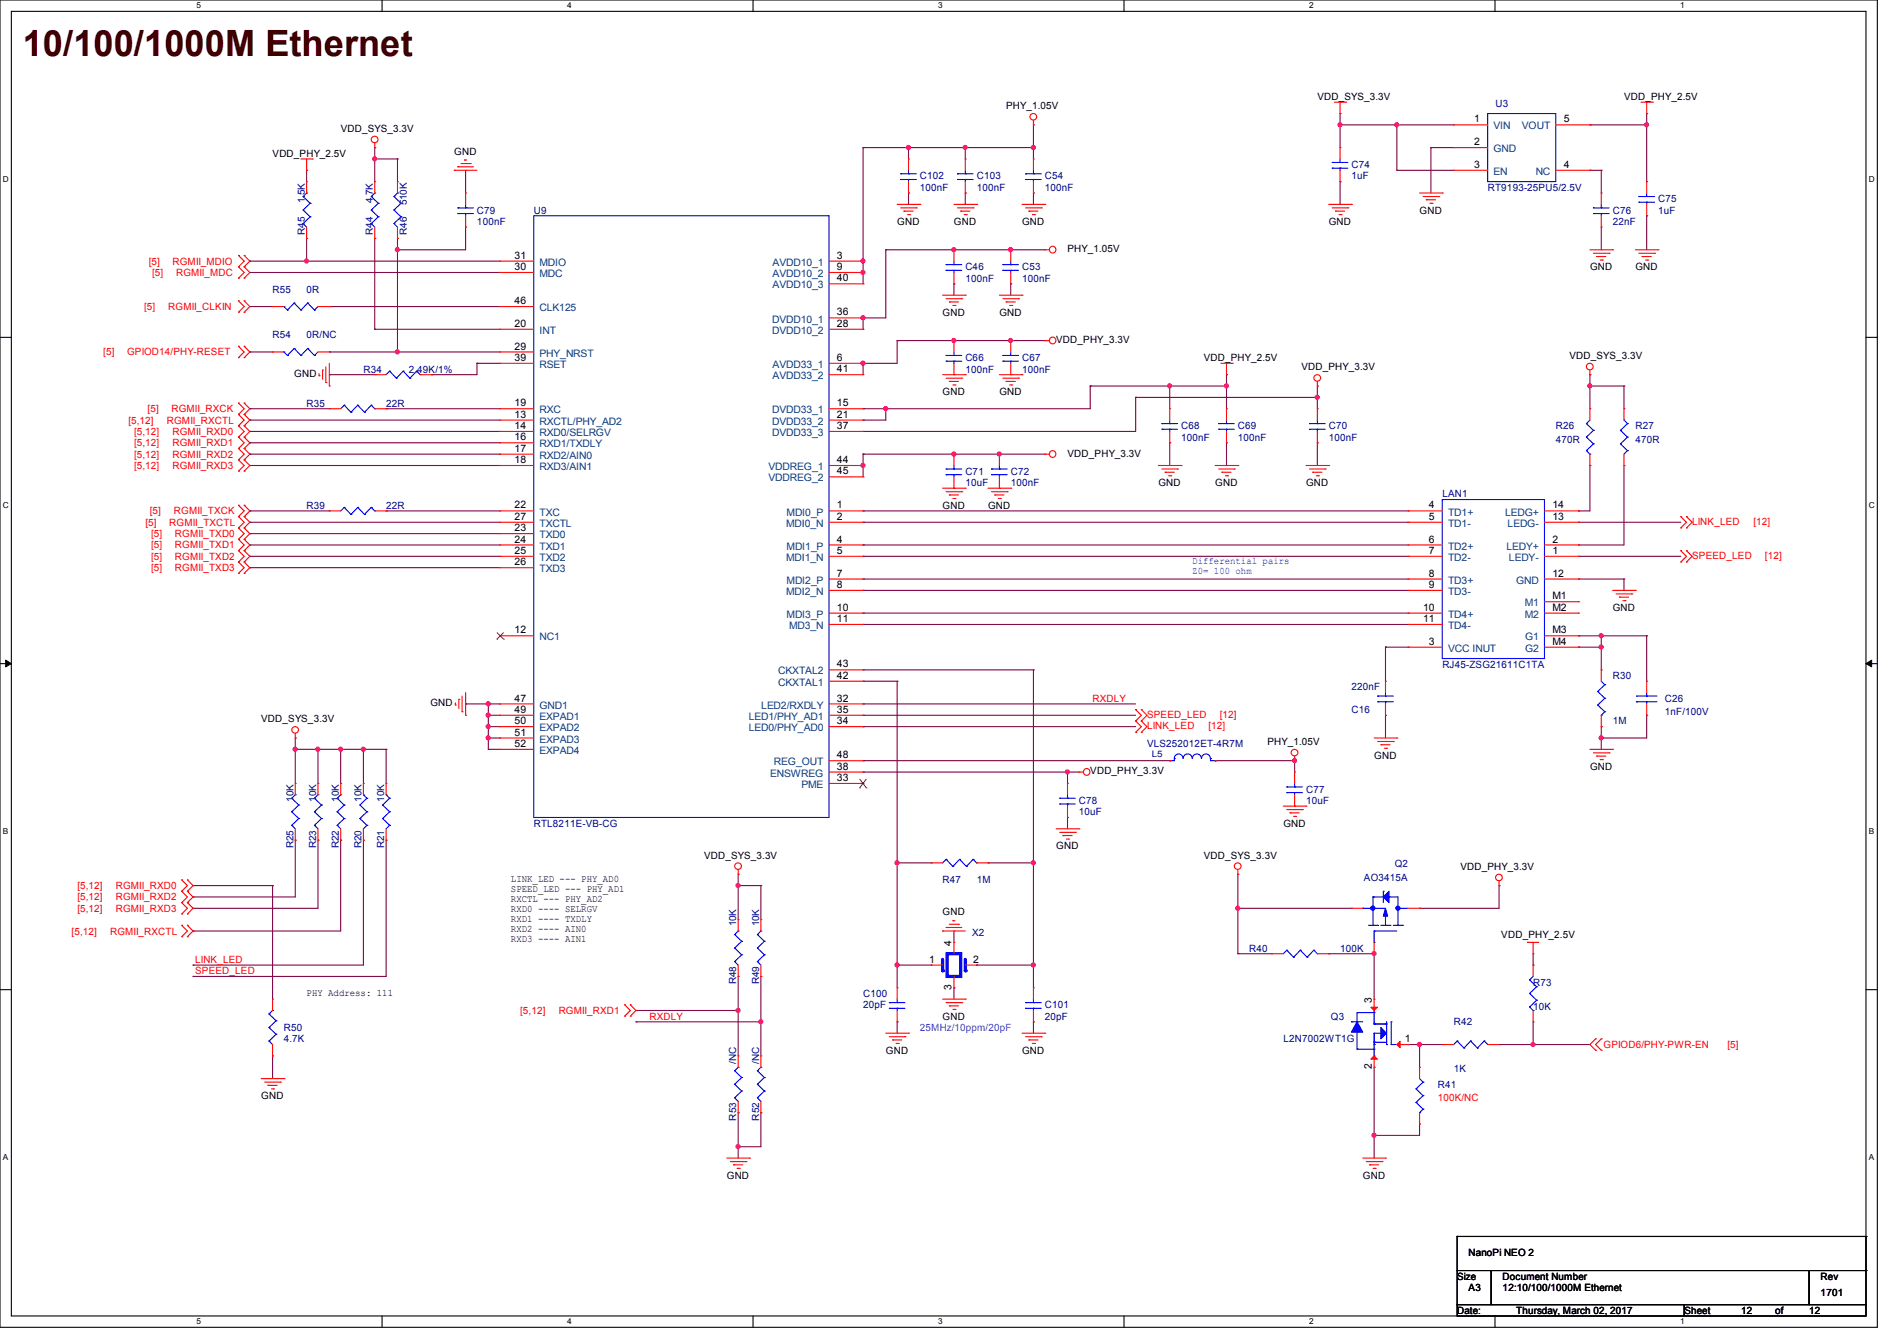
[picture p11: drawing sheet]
<svg xmlns="http://www.w3.org/2000/svg" width="297mm" height="210mm" viewBox="0 0 297 210" stroke-linecap="round" stroke-linejoin="round" font-family="sans-serif">
<defs><g id="words">
<text font-size="5.7" fill="#400000" x="3.6" y="8.8">10/100/1000M Ethernet</text>
<g font-size="1.6">
<text x="157.5" y="17.1">PHY_1.05V</text>
<text x="206.3" y="15.7">VDD_SYS_3.3V</text>
<text x="254.3" y="15.7">VDD_PHY_2.5V</text>
<text x="53.3" y="20.7">VDD_SYS_3.3V</text>
<text x="230.8" y="19.2">1</text>
<text x="230.8" y="22.7">2</text>
<text x="244.8" y="19.2">5</text>
<text x="42.7" y="24.6">VDD_PHY_2.5V</text>
<text x="71.1" y="24.2">GND</text>
<text x="230.8" y="26.3">3</text>
<text x="244.8" y="26.3">4</text>
<text x="140.5" y="35.2">GND</text>
<text x="149.4" y="35.2">GND</text>
<text x="160" y="35.2">GND</text>
<text x="208" y="35.2">GND</text>
<text x="222.3" y="33.4">GND</text>
<text x="80.6" y="40.5">31</text>
<text x="131" y="40.5">3</text>
<text x="167.1" y="39.5">PHY_1.05V</text>
<text x="80.6" y="42.3">30</text>
<text x="80.6" y="47.6">46</text>
<text x="131" y="42.3">9</text>
<text x="131" y="44.1">40</text>
<text x="248.9" y="42.3">GND</text>
<text x="256" y="42.3">GND</text>
<text x="80.6" y="51.2">20</text>
<text x="131" y="49.4">36</text>
<text x="131" y="51.2">28</text>
<text x="147.6" y="49.4">GND</text>
<text x="156.5" y="49.4">GND</text>
<text x="165.4" y="53.7">VDD_PHY_3.3V</text>
<text x="46.1" y="59.1">GND</text>
<text x="80.6" y="54.7">29</text>
<text x="80.6" y="56.5">39</text>
<text x="131" y="56.5">6</text>
<text x="131" y="58.3">41</text>
<text x="188.5" y="56.6">VDD_PHY_2.5V</text>
<text x="203.8" y="58">VDD_PHY_3.3V</text>
<text x="245.7" y="56.2">VDD_SYS_3.3V</text>
<text x="80.6" y="63.6">19</text>
<text x="80.6" y="65.4">13</text>
<text x="131" y="63.6">15</text>
<text x="131" y="65.4">21</text>
<text x="147.6" y="61.9">GND</text>
<text x="156.5" y="61.9">GND</text>
<text x="80.6" y="67.2">14</text>
<text x="80.6" y="69">16</text>
<text x="80.6" y="70.7">17</text>
<text x="131" y="67.2">37</text>
<text x="167.1" y="71.5">VDD_PHY_3.3V</text>
<text x="80.6" y="72.5">18</text>
<text x="131" y="72.5">44</text>
<text x="131" y="74.3">45</text>
<text x="181.4" y="76.1">GND</text>
<text x="190.3" y="76.1">GND</text>
<text x="204.5" y="76.1">GND</text>
<text x="80.6" y="79.6">22</text>
<text x="80.6" y="81.4">27</text>
<text x="80.6" y="83.2">23</text>
<text x="131" y="79.6">1</text>
<text x="131" y="81.4">2</text>
<text x="147.6" y="79.7">GND</text>
<text x="154.7" y="79.7">GND</text>
<text x="223.7" y="79.6">4</text>
<text x="223.7" y="81.4">5</text>
<text x="243.1" y="81.4">13</text>
<text x="243.1" y="79.6">14</text>
<text x="80.6" y="85">24</text>
<text x="80.6" y="86.7">25</text>
<text x="80.6" y="88.5">26</text>
<text x="131" y="85">4</text>
<text x="131" y="86.7">5</text>
<text x="223.7" y="85">6</text>
<text x="223.7" y="86.7">7</text>
<text x="243.1" y="86.7">1</text>
<text x="243.1" y="85">2</text>
<text x="131" y="90.3">7</text>
<text x="131" y="92.1">8</text>
<text x="131" y="95.6">10</text>
<text x="222.8" y="95.6">10</text>
<text x="223.7" y="90.3">8</text>
<text x="223.7" y="92.1">9</text>
<text x="243.1" y="90.3">12</text>
<text x="243.1" y="93.9">M1</text>
<text x="243.1" y="95.6">M2</text>
<text x="252.5" y="95.7">GND</text>
<text x="80.6" y="99.2">12</text>
<text x="131" y="97.4">11</text>
<text x="222.8" y="97.4">11</text>
<text x="223.7" y="101">3</text>
<text x="243.1" y="101">M4</text>
<text x="243.1" y="99.2">M3</text>
<text x="131" y="106.3">42</text>
<text x="131" y="104.5">43</text>
<text x="40.9" y="113.1">VDD_SYS_3.3V</text>
<text x="67.4" y="110.6">GND</text>
<text x="80.6" y="109.9">47</text>
<text x="80.6" y="113.4">50</text>
<text x="80.6" y="111.6">49</text>
<text x="131" y="109.9">32</text>
<text x="131" y="111.6">35</text>
<text x="131" y="113.4">34</text>
<text x="80.6" y="115.2">51</text>
<text x="80.6" y="117">52</text>
<text x="131" y="118.7">48</text>
<text x="198.4" y="116.7">PHY_1.05V</text>
<text x="215.2" y="118.8">GND</text>
<text x="131" y="120.5">38</text>
<text x="131" y="122.3">33</text>
<text x="170.7" y="121.3">VDD_PHY_3.3V</text>
<text x="248.9" y="120.6">GND</text>
<text x="200.9" y="129.5">GND</text>
<text x="110.2" y="134.5">VDD_SYS_3.3V</text>
<text x="165.4" y="133">GND</text>
<text x="188.5" y="134.5">VDD_SYS_3.3V</text>
<text x="228.7" y="136.2">VDD_PHY_3.3V</text>
<text x="80" y="138.1">LINK_LED --- PHY_AD0</text>
<text x="80" y="139.7">SPEED_LED --- PHY_AD1</text>
<text x="80" y="141.3">RXCTL --- PHY_AD2</text>
<text x="80" y="142.8">RXD0 ---- SELRGV</text>
<text x="147.6" y="143.3">GND</text>
<text x="80" y="144.4">RXD1 ---- TXDLY</text>
<text x="80" y="146">RXD2 ---- AIN0</text>
<text x="80" y="147.5">RXD3 ---- AIN1</text>
<text x="149" y="148.1" transform="rotate(-90 149 148.1)">4</text>
<text x="235" y="146.9">VDD_PHY_2.5V</text>
<text x="48" y="155.9">PHY Address: 111</text>
<text x="145.5" y="150.7">1</text>
<text x="149" y="155" transform="rotate(-90 149 155)">3</text>
<text x="152.4" y="150.7">2</text>
<text x="147.6" y="159.7">GND</text>
<text x="214.8" y="157" transform="rotate(-90 214.8 157)">3</text>
<text x="138.7" y="165">GND</text>
<text x="160" y="165">GND</text>
<text x="214.8" y="167.5" transform="rotate(-90 214.8 167.5)">2</text>
<text x="219.9" y="163.2">1</text>
<text x="40.9" y="172.1">GND</text>
<text x="113.8" y="184.6">GND</text>
<text x="213.4" y="184.6">GND</text>
<text x="229.9" y="196.7">NanoPi NEO 2</text>
<text x="228.1" y="200.4">Size</text>
<text x="229.9" y="202.2">A3</text>
<text x="235.3" y="200.4">Document Number</text>
<text x="235.3" y="202.2">12:10/100/1000M Ethernet</text>
<text x="285" y="200.4">Rev</text>
<text x="285" y="202.9">1701</text>
<text x="228.1" y="205.7">Date:</text>
<text x="237.4" y="205.7">Thursday, March 02, 2017</text>
<text x="263.7" y="205.7">Sheet</text>
<text x="272.6" y="205.7">12</text>
<text x="277.9" y="205.7">of</text>
<text x="283.3" y="205.7">12</text>
</g>
<g font-size="1.6" fill="#000080">
<text x="234.2" y="16.7">U3</text>
<text x="144" y="28.1">C102</text>
<text x="144" y="29.9">100nF</text>
<text x="152.9" y="28.1">C103</text>
<text x="152.9" y="29.9">100nF</text>
<text x="163.6" y="28.1">C54</text>
<text x="163.6" y="29.9">100nF</text>
<text x="211.6" y="26.3">C74</text>
<text x="211.6" y="28.1">1uF</text>
<text x="232.9" y="29.9">RT9193-25PU5/2.5V</text>
<text x="74.7" y="33.4">C79</text>
<text x="74.7" y="35.2">100nF</text>
<text x="83.6" y="33.4">U9</text>
<text x="252.5" y="33.4">C76</text>
<text x="252.5" y="35.2">22nF</text>
<text x="259.6" y="31.7">C75</text>
<text x="259.6" y="33.4">1uF</text>
<text x="42.7" y="45.9">R55</text>
<text x="48" y="45.9">0R</text>
<text x="151.1" y="42.3">C46</text>
<text x="151.1" y="44.1">100nF</text>
<text x="160" y="42.3">C53</text>
<text x="160" y="44.1">100nF</text>
<text x="42.7" y="53">R54</text>
<text x="48" y="53">0R/NC</text>
<text x="56.9" y="58.3">R34</text>
<text x="64" y="58.3">2.49K/1%</text>
<text x="151.1" y="56.6">C66</text>
<text x="151.1" y="58.3">100nF</text>
<text x="160" y="56.6">C67</text>
<text x="160" y="58.3">100nF</text>
<text x="48" y="63.7">R35</text>
<text x="60.5" y="63.7">22R</text>
<text x="184.9" y="67.2">C68</text>
<text x="184.9" y="69">100nF</text>
<text x="193.8" y="67.2">C69</text>
<text x="193.8" y="69">100nF</text>
<text x="208" y="67.2">C70</text>
<text x="208" y="69">100nF</text>
<text x="243.6" y="67.2">R26</text>
<text x="243.6" y="69.3">470R</text>
<text x="256" y="67.2">R27</text>
<text x="256" y="69.3">470R</text>
<text x="151.1" y="74.3">C71</text>
<text x="151.1" y="76.1">10uF</text>
<text x="158.3" y="74.3">C72</text>
<text x="158.3" y="76.1">100nF</text>
<text x="225.8" y="77.9">LAN1</text>
<text x="48" y="79.7">R39</text>
<text x="60.5" y="79.7">22R</text>
<text x="225.8" y="104.6">RJ45-ZSG21611C1TA</text>
<text x="252.5" y="106.3">R30</text>
<text x="211.6" y="111.7">C16</text>
<text x="211.6" y="108.1">220nF</text>
<text x="252.5" y="113.5">1M</text>
<text x="260.7" y="109.9">C26</text>
<text x="260.7" y="112">1nF/100V</text>
<text x="179.6" y="117">VLS252012ET-4R7M</text>
<text x="168.9" y="125.9">C78</text>
<text x="204.5" y="124.1">C77</text>
<text x="204.5" y="125.9">10uF</text>
<text x="83.6" y="129.5">RTL8211E-VB-CG</text>
<text x="168.9" y="127.7">10uF</text>
<text x="218.4" y="135.8">Q2</text>
<text x="147.6" y="138.3">R47</text>
<text x="152.9" y="138.3">1M</text>
<text x="213.5" y="138">AO3415A</text>
<text x="152.2" y="146.5">X2</text>
<text x="195.6" y="149">R40</text>
<text x="209.8" y="149">100K</text>
<text x="240" y="154.3">R73</text>
<text x="44.5" y="161.5">R50</text>
<text x="135.1" y="156.1">C100</text>
<text x="135.1" y="157.9">20pF</text>
<text x="163.6" y="157.9">C101</text>
<text x="163.6" y="159.7">20pF</text>
<text x="208.4" y="159.7">Q3</text>
<text x="227.6" y="160.6">R42</text>
<text x="240" y="158.2">10K</text>
<text x="44.5" y="163.2">4.7K</text>
<text x="200.9" y="163.2">L2N7002WT1G</text>
<text x="227.6" y="167.9">1K</text>
<text x="225.1" y="170.3">R41</text>
</g>
<g font-size="1.6" fill="#004080">
<text x="233.8" y="20.3">VIN</text>
<text x="233.8" y="23.8">GND</text>
<text x="238.3" y="20.3">VOUT</text>
<text x="233.8" y="27.4">EN</text>
<text x="240.4" y="27.4">NC</text>
<text x="84.5" y="41.6">MDIO</text>
<text x="121" y="41.6">AVDD10_1</text>
<text x="84.5" y="43.4">MDC</text>
<text x="121" y="43.4">AVDD10_2</text>
<text x="121" y="45.2">AVDD10_3</text>
<text x="84.5" y="48.7">CLK125</text>
<text x="84.5" y="52.3">INT</text>
<text x="120.9" y="50.5">DVDD10_1</text>
<text x="120.9" y="52.3">DVDD10_2</text>
<text x="84.5" y="55.8">PHY_NRST</text>
<text x="84.5" y="57.6">RSET</text>
<text x="121" y="57.6">AVDD33_1</text>
<text x="121" y="59.4">AVDD33_2</text>
<text x="84.5" y="64.7">RXC</text>
<text x="120.9" y="64.7">DVDD33_1</text>
<text x="84.5" y="66.5">RXCTL/PHY_AD2</text>
<text x="84.5" y="68.3">RXD0/SELRGV</text>
<text x="84.5" y="70.1">RXD1/TXDLY</text>
<text x="84.5" y="71.8">RXD2/AIN0</text>
<text x="120.9" y="66.5">DVDD33_2</text>
<text x="120.9" y="68.3">DVDD33_3</text>
<text x="84.5" y="73.6">RXD3/AIN1</text>
<text x="120.3" y="73.6">VDDREG_1</text>
<text x="120.3" y="75.4">VDDREG_2</text>
<text x="84.5" y="80.7">TXC</text>
<text x="84.5" y="82.5">TXCTL</text>
<text x="123.1" y="82.5">MDI0_N</text>
<text x="123.2" y="80.7">MDI0_P</text>
<text x="226.7" y="80.7">TD1+</text>
<text x="226.7" y="82.5">TD1-</text>
<text x="235.6" y="80.7">LEDG+</text>
<text x="236" y="82.5">LEDG-</text>
<text x="84.5" y="84.3">TXD0</text>
<text x="84.5" y="86.1">TXD1</text>
<text x="84.5" y="87.8">TXD2</text>
<text x="84.5" y="89.6">TXD3</text>
<text x="123.1" y="87.8">MDI1_N</text>
<text x="123.2" y="86.1">MDI1_P</text>
<text x="226.7" y="86.1">TD2+</text>
<text x="226.7" y="87.8">TD2-</text>
<text x="235.9" y="86.1">LEDY+</text>
<text x="236.2" y="87.8">LEDY-</text>
<text x="123.1" y="93.2">MDI2_N</text>
<text x="123.2" y="91.4">MDI2_P</text>
<text x="226.7" y="91.4">TD3+</text>
<text x="226.7" y="93.2">TD3-</text>
<text x="237.4" y="91.4">GND</text>
<text x="238.7" y="95">M1</text>
<text x="84.5" y="100.3">NC1</text>
<text x="123.2" y="96.7">MDI3_P</text>
<text x="123.5" y="98.5">MD3_N</text>
<text x="226.7" y="96.7">TD4+</text>
<text x="226.7" y="98.5">TD4-</text>
<text x="238.7" y="96.7">M2</text>
<text x="238.8" y="100.3">G1</text>
<text x="121.8" y="107.4">CKXTAL1</text>
<text x="121.8" y="105.6">CKXTAL2</text>
<text x="226.7" y="102.1">VCC INUT</text>
<text x="238.8" y="102.1">G2</text>
<text x="84.5" y="111">GND1</text>
<text x="84.5" y="112.7">EXPAD1</text>
<text x="117.2" y="112.7">LED1/PHY_AD1</text>
<text x="119.2" y="111">LED2/RXDLY</text>
<text x="84.5" y="116.3">EXPAD3</text>
<text x="84.5" y="114.5">EXPAD2</text>
<text x="84.5" y="118.1">EXPAD4</text>
<text x="117.2" y="114.5">LED0/PHY_AD0</text>
<text x="121.2" y="119.8">REG_OUT</text>
<text x="120.6" y="121.6">ENSWREG</text>
<text x="125.5" y="123.4">PME</text>
</g>
<g font-size="1.6" fill="#f00">
<text x="23.3" y="41.4">[5]</text>
<text x="27" y="41.4">RGMII_MDIO</text>
<text x="23.8" y="43.2">[5]</text>
<text x="27.6" y="43.2">RGMII_MDC</text>
<text x="22.6" y="48.6">[5]</text>
<text x="26.3" y="48.6">RGMII_CLKIN</text>
<text x="16.2" y="55.7">[5]</text>
<text x="19.9" y="55.7">GPIOD14/PHY-RESET</text>
<text x="23.1" y="64.6">[5]</text>
<text x="26.8" y="64.6">RGMII_RXCK</text>
<text x="20.1" y="66.3">[5,12]</text>
<text x="21" y="71.7">[5,12]</text>
<text x="21" y="69.9">[5,12]</text>
<text x="21" y="68.1">[5,12]</text>
<text x="26.1" y="66.3">RGMII_RXCTL</text>
<text x="27" y="71.7">RGMII_RXD2</text>
<text x="27" y="69.9">RGMII_RXD1</text>
<text x="27" y="68.1">RGMII_RXD0</text>
<text x="21" y="73.4">[5,12]</text>
<text x="27" y="73.4">RGMII_RXD3</text>
<text x="22.8" y="82.3">[5]</text>
<text x="23.5" y="80.6">[5]</text>
<text x="26.5" y="82.3">RGMII_TXCTL</text>
<text x="27.2" y="80.6">RGMII_TXCK</text>
<text x="264.9" y="82.2">LINK_LED</text>
<text x="274.5" y="82.2">[12]</text>
<text x="23.7" y="89.5">[5]</text>
<text x="23.7" y="87.7">[5]</text>
<text x="23.7" y="85.9">[5]</text>
<text x="23.7" y="84.1">[5]</text>
<text x="27.4" y="89.5">RGMII_TXD3</text>
<text x="27.4" y="87.7">RGMII_TXD2</text>
<text x="27.4" y="85.9">RGMII_TXD1</text>
<text x="27.4" y="84.1">RGMII_TXD0</text>
<text x="264.9" y="87.5">SPEED_LED</text>
<text x="276.3" y="87.5">[12]</text>
<text x="171" y="109.9">RXDLY</text>
<text x="179.6" y="112.4">SPEED_LED</text>
<text x="191" y="112.4">[12]</text>
<text x="179.6" y="114.2">LINK_LED</text>
<text x="189.2" y="114.2">[12]</text>
<text x="12.1" y="142.8">[5,12]</text>
<text x="12.1" y="141">[5,12]</text>
<text x="12.1" y="139.2">[5,12]</text>
<text x="18.1" y="142.8">RGMII_RXD3</text>
<text x="18.1" y="141">RGMII_RXD2</text>
<text x="18.1" y="139.2">RGMII_RXD0</text>
<text x="11.2" y="146.3">[5,12]</text>
<text x="17.2" y="146.3">RGMII_RXCTL</text>
<text x="30.6" y="150.8">LINK_LED</text>
<text x="30.6" y="152.6">SPEED_LED</text>
<text x="81.5" y="158.8">[5,12]</text>
<text x="87.5" y="158.8">RGMII_RXD1</text>
<text x="101.7" y="159.7">RXDLY</text>
<text x="251.1" y="164.1">GPIOD6/PHY-PWR-EN</text>
<text x="270.4" y="164.1">[5]</text>
<text x="225.1" y="172.5">100K/NC</text>
</g>
<g font-size="1.6" fill="#00f">
<text x="186.7" y="88.3">Differential pairs</text>
<text x="186.7" y="89.9">Z0= 100 ohm</text>
</g>
<text font-size="1.6" fill="#8000ff" x="144" y="161.5">25MHz/10ppm/20pF</text>
<g font-size="1.5" fill="#000080">
<text x="47.7" y="31.8" transform="rotate(-90 47.7 31.8)">1.5K</text>
<text x="58.4" y="31.8" transform="rotate(-90 58.4 31.8)">4.7K</text>
<text x="63.7" y="32.2" transform="rotate(-90 63.7 32.2)">510K</text>
<text x="47.7" y="36.8" transform="rotate(-90 47.7 36.8)">R45</text>
<text x="58.4" y="36.8" transform="rotate(-90 58.4 36.8)">R44</text>
<text x="63.7" y="36.8" transform="rotate(-90 63.7 36.8)">R46</text>
<text x="45.9" y="125.5" transform="rotate(-90 45.9 125.5)">10K</text>
<text x="49.5" y="125.5" transform="rotate(-90 49.5 125.5)">10K</text>
<text x="53" y="125.5" transform="rotate(-90 53 125.5)">10K</text>
<text x="56.6" y="125.5" transform="rotate(-90 56.6 125.5)">10K</text>
<text x="60.2" y="125.5" transform="rotate(-90 60.2 125.5)">10K</text>
<text x="45.9" y="132.8" transform="rotate(-90 45.9 132.8)">R25</text>
<text x="49.5" y="132.8" transform="rotate(-90 49.5 132.8)">R23</text>
<text x="53" y="132.8" transform="rotate(-90 53 132.8)">R22</text>
<text x="56.6" y="132.8" transform="rotate(-90 56.6 132.8)">R20</text>
<text x="60.2" y="132.8" transform="rotate(-90 60.2 132.8)">R21</text>
<text x="115.3" y="145.1" transform="rotate(-90 115.3 145.1)">10K</text>
<text x="118.8" y="145.1" transform="rotate(-90 118.8 145.1)">10K</text>
<text x="115.3" y="154.1" transform="rotate(-90 115.3 154.1)">R48</text>
<text x="118.8" y="154.1" transform="rotate(-90 118.8 154.1)">R49</text>
<text x="115.3" y="166.6" transform="rotate(-90 115.3 166.6)">/NC</text>
<text x="118.8" y="166.6" transform="rotate(-90 118.8 166.6)">/NC</text>
<text x="115.3" y="175.5" transform="rotate(-90 115.3 175.5)">R53</text>
<text x="118.8" y="175.5" transform="rotate(-90 118.8 175.5)">R52</text>
</g>
<text font-size="1.4" fill="#000080" x="180.3" y="118.5">L5</text>
<g font-size="1.3">
<text x="30.8" y="1.3">5</text>
<text x="88.8" y="1.3">4</text>
<text x="146.9" y="1.3">3</text>
<text x="205" y="1.3">2</text>
<text x="263.1" y="1.3">1</text>
<text x=".5" y="28.4">D</text>
<text x="292.6" y="28.4">D</text>
<text x=".5" y="79.5">C</text>
<text x="292.6" y="79.5">C</text>
<text x=".5" y="130.6">B</text>
<text x="292.6" y="130.6">B</text>
<text x=".5" y="181.7">A</text>
<text x="292.6" y="181.7">A</text>
<text x="30.8" y="207.4">5</text>
<text x="88.8" y="207.4">4</text>
<text x="146.9" y="207.4">3</text>
<text x="205" y="207.4">2</text>
<text x="263.1" y="207.4">1</text>
</g>
</g></defs>
<path d="M0 0h293.9v207.9h-293.9zM1.8 1.8h290.3v204.3h-290.3z" fill="none" stroke="#000" stroke-width=".17"/>
<g fill="#fff">
<path d="M30.8 .2h.7v1.4h-.7z"/>
<path d="M30.8 206.2h.7v1.4h-.7z"/>
</g>
<path d="M59.8 0v1.8M59.8 206.1v1.8" fill="none" stroke="#000" stroke-width=".17"/>
<g fill="#fff">
<path d="M88.8 .2h.7v1.4h-.7z"/>
<path d="M88.8 206.2h.7v1.4h-.7z"/>
</g>
<path d="M117.9 0v1.8M117.9 206.1v1.8" fill="none" stroke="#000" stroke-width=".17"/>
<g fill="#fff">
<path d="M146.9 .2h.7v1.4h-.7z"/>
<path d="M146.9 206.2h.7v1.4h-.7z"/>
</g>
<path d="M176 0v1.8M176 206.1v1.8" fill="none" stroke="#000" stroke-width=".17"/>
<g fill="#fff">
<path d="M205 .2h.7v1.4h-.7z"/>
<path d="M205 206.2h.7v1.4h-.7z"/>
</g>
<path d="M234.1 0v1.8M234.1 206.1v1.8" fill="none" stroke="#000" stroke-width=".17"/>
<g fill="#fff">
<path d="M263.1 .2h.6v1.4h-.6z"/>
<path d="M263.1 206.2h.6v1.4h-.6z"/>
<path d="M.5 27.3h.9v1.4h-.9z"/>
<path d="M292.6 27.3h.9v1.4h-.9z"/>
<path d="M.5 78.4h.9v1.4h-.9z"/>
<path d="M292.6 78.4h.9v1.4h-.9z"/>
</g>
<path d="M0 52.8h1.8M292.1 52.8h1.8" fill="none" stroke="#000" stroke-width=".17"/>
<g fill="#fff">
<path d="M.5 129.5h.8v1.4h-.8z"/>
<path d="M292.6 129.5h.8v1.4h-.8z"/>
</g>
<path d="M0 103.9h1.8M292.1 103.9h1.8" fill="none" stroke="#000" stroke-width=".17"/>
<path d="M.9 103.4l.9 .5-.9 .5zM292.1 103.9l.9-.5v1z" fill="#000" stroke="#000" stroke-width=".16"/>
<g fill="#fff">
<path d="M.5 180.5h.8v1.4h-.8z"/>
<path d="M292.6 180.5h.8v1.4h-.8z"/>
</g>
<g fill="none" stroke="#000" stroke-width=".17">
<path d="M0 155h1.8M292.1 155h1.8M228.1 199h5.4v5.3h-5.4zM228.1 193.6h.1M228.1 193.6v5.4M228.1 193.6h64M233.5 199h49.8v5.3h-49.8zM283.3 199h8.8v5.3h-8.8zM292.1 193.6h.1M292.1 199h.1M292.1 193.6v5.4M228.1 204.3h35.6v1.8h-35.6z"/>
<path d="M263.7 204.3h28.4v1.8h-28.4z"/>
</g>
<g fill="none" stroke="#800040" stroke-width=".17">
<path d="M161.8 19.6h.1M161.8 19.6v5.3M209.8 19.6h.1M209.8 17.8h.1M209.8 19.6h17.8M209.8 17.8v5.3M218.7 19.6h.1M218.7 19.6v7.1M248.9 19.6h.1M248.9 19.6h8.9M257.8 19.6h.1M257.8 17.8h.1"/>
<path d="M257.8 17.8v10.6M48 26.7h.1M48 37.3h.1M48 26.7v1.7M48 37.3v3.6M58.7 24.9h.1M58.7 37.3h.1M58.7 23.1h.1M58.7 23.1v5.3M58.7 37.3v14.3M58.7 24.9h3.5M62.2 39.1h.1"/>
<path d="M62.2 24.9h.1M62.2 37.3h.1M62.2 24.9v3.5M62.2 37.3v17.8M72.9 35.6h.1M72.9 26.7h.1M72.9 35.6v3.5h-10.7M72.9 26.7v3.5M135.1 23.1h.1M135.1 23.1v21.3M135.1 23.1h26.7M138.7 39.1h.1"/>
<path d="M138.7 39.1h24.9M138.7 39.1v10.7h-3.6M142.2 23.1h.1M142.2 30.2h.1M142.2 23.1v1.8M142.2 30.2v1.8M149.4 39.1h.1M151.1 23.1h.1M151.1 30.2h.1M151.1 23.1v1.8M151.1 30.2v1.8M158.2 39.1h.1"/>
<path d="M161.8 23.1h.1M161.8 30.2h.1M161.8 30.2v1.8M209.8 28.4h.1M209.8 28.4v3.6M218.7 26.7h.1M218.7 26.7h8.9M224 23.1h.1M224 23.1h3.6M224 23.1v7.1M248.9 26.7h.1M248.9 26.7h1.8"/>
<path d="M250.7 39.1h.1M250.7 26.7h.1M250.7 26.7v3.5M250.7 35.6v3.5M257.8 33.8h.1M257.8 33.8v5.3M39.1 42.7h.1M39.1 40.9h.1M39.1 55.1h.1M39.1 48h.1M39.1 55.1h3.6M39.1 40.9h39.1"/>
<path d="M39.1 42.7h39.1M39.1 48h3.6M48 40.9h.1M51.6 58.7h.1M51.6 55.1h.1M51.6 48h.1M51.6 55.1h26.6M51.6 58.7h7.1M51.6 48h26.6M58.7 51.6h.1M58.7 51.6h19.5M62.2 55.1h.1"/>
<path d="M67.6 58.7h.1M74.7 56.9h.1M74.7 56.9h3.5M74.7 56.9v1.8h-7.1M135.1 56.9h.1M135.1 49.8h.1M135.1 40.9h.1M135.1 42.7h.1M135.1 49.8v1.8M135.1 56.9v1.8M140.5 53.3h.1M140.5 53.3v3.6h-5.4"/>
<path d="M140.5 53.3h23.1M149.4 53.3h.1M149.4 44.4h.1M149.4 44.4v1.8M158.2 44.4h.1M158.2 53.3h.1M158.2 44.4v1.8M192 58.7h.1M192 58.7v5.3M248.9 58.7h.1M248.9 58.7v5.3M39.1 69.3h.1"/>
<path d="M39.1 71.1h.1M39.1 72.9h.1M39.1 65.8h.1M39.1 67.6h.1M39.1 64h.1M39.1 71.1h39.1M39.1 69.3h39.1M39.1 72.9h39.1M39.1 65.8h39.1M39.1 67.6h39.1M39.1 64h12.5M60.5 64h.1"/>
<path d="M60.5 64h17.7M135.1 71.1h.1M135.1 72.9h.1M135.1 65.8h.1M135.1 67.6h.1M135.1 64h.1M135.1 71.1v3.6M135.1 71.1h28.5M138.7 64h.1M138.7 64v1.8h-3.6M149.4 71.1h.1M156.5 71.1h.1"/>
<path d="M170.7 60.5h.1M170.7 60.5v3.5h-35.6M170.7 60.5h21.3M177.8 62.2h.1M177.8 62.2v5.4h-42.7M177.8 62.2h28.4M183.1 69.3h.1M183.1 60.5h.1M183.1 60.5v3.5M183.1 69.3v3.6M192 69.3h.1M192 60.5h.1"/>
<path d="M192 69.3v3.6M206.2 69.3h.1M206.2 62.2h.1M206.2 60.5h.1M206.2 60.5v3.5M206.2 69.3v3.6M248.9 60.5h.1M248.9 72.9h.1M248.9 72.9v7.1h-1.8M248.9 60.5h5.4M254.3 60.5h.1M254.3 72.9h.1"/>
<path d="M254.3 72.9v12.4h-7.2M254.3 60.5v3.5M39.1 80h.1M39.1 83.6h.1M39.1 81.8h.1M39.1 88.9h.1M39.1 87.1h.1M39.1 85.3h.1M39.1 80h12.5M39.1 83.6h39.1M39.1 81.8h39.1M39.1 88.9h39.1"/>
<path d="M39.1 87.1h39.1M39.1 85.3h39.1M60.5 80h.1M60.5 80h17.7M135.1 81.8h.1M135.1 80h.1M135.1 90.7h.1M135.1 92.5h.1M135.1 96h.1M135.1 97.8h.1M135.1 87.1h.1M135.1 85.3h.1"/>
<path d="M135.1 80h85.4M135.1 81.8h85.4M135.1 87.1h85.4M135.1 85.3h85.4M135.1 90.7h85.4M135.1 92.5h85.4M135.1 96h85.4M135.1 97.8h85.4M247.1 99.6h.1M247.1 80h.1M247.1 85.3h.1M247.1 87.1h.1"/>
<path d="M247.1 81.8h.1M247.1 90.7h.1M247.1 81.8h16M247.1 87.1h16M247.1 90.7h7.2M247.1 99.6h10.7M250.7 99.6h.1M250.7 99.6v5.3M254.3 90.7h.1M254.3 90.7v1.8M257.8 99.6h.1M257.8 99.6v7.1"/>
<path d="M46.2 117.3h.1M46.2 115.6h.1M46.2 117.3h14.3M46.2 115.6v7.1M49.8 117.3h.1M49.8 117.3v5.4M53.3 117.3h.1M53.3 117.3v5.4M56.9 117.3h.1M56.9 117.3v5.4M60.5 117.3h.1M60.5 117.3v5.4"/>
<path d="M72.9 110.2h.1M72.9 110.2h5.3M76.5 117.3h.1M76.5 115.6h.1M76.5 112h.1M76.5 110.2h.1M76.5 113.8h.1M76.5 117.3h1.7M76.5 110.2v7.1M76.5 112h1.7M76.5 113.8h1.7M76.5 115.6h1.7"/>
<path d="M135.1 119.1h.1M135.1 112h.1M135.1 113.8h.1M135.1 110.2h.1M135.1 104.9h.1M135.1 106.7h.1M135.1 119.1h48M135.1 112h42.7M135.1 110.2h42.7M135.1 113.8h42.7M135.1 104.9h26.7M135.1 106.7h5.4"/>
<path d="M140.5 106.7h.1M140.5 106.7v48M161.8 104.9h.1M161.8 104.9v49.8M190.2 119.1h.1M190.2 119.1h12.5M202.7 119.1h.1M202.7 119.1v1.8M216.9 112h.1M216.9 101.3h.1M216.9 101.3v5.4M216.9 112v3.6"/>
<path d="M216.9 101.3h3.6M247.1 101.3h.1M247.1 101.3h3.6M250.7 115.6h.1M250.7 113.8h.1M250.7 101.3h.1M250.7 113.8v3.5M257.8 112h.1M257.8 112v3.6h-7.1M30.2 138.7h.1M30.2 138.7h12.5M42.7 138.7h.1"/>
<path d="M42.7 138.7v17.8M46.2 131.6h.1M46.2 131.6v8.9h-16M49.8 131.6h.1M49.8 131.6v10.6h-19.6M53.3 131.6h.1M53.3 131.6v14.2h-23.1M56.9 131.6h.1M56.9 131.6v19.5h-26.7M60.5 131.6h.1M60.5 131.6v21.3h-30.3M115.6 136.9h.1"/>
<path d="M115.6 138.7h.1M115.6 138.7h3.5M115.6 136.9v7.1M119.1 138.7h.1M119.1 138.7v5.3M135.1 120.9h.1M135.1 120.9h33.8M140.5 135.1h.1M140.5 135.1h5.3M154.7 135.1h.1M154.7 135.1h7.1M161.8 135.1h.1"/>
<path d="M167.1 120.9h.1M167.1 128h.1M167.1 120.9v1.8M167.1 128v1.8M193.8 136.9h.1M193.8 136.9v12.5M234.7 138.7h.1M234.7 138.7v3.5h-12.5M30.2 142.2h.1M30.2 140.5h.1M30.2 145.8h.1M30.2 151.1h.1"/>
<path d="M30.2 152.9h.1M99.6 158.2h.1M99.6 158.2h16M115.6 152.9h.1M115.6 158.2h.1M115.6 152.9v12.5M119.1 152.9h.1M119.1 152.9v12.5M140.5 151.1h.1M140.5 151.1h5.3M149.4 154.7h.1M149.4 145.8h.1"/>
<path d="M149.4 145.8v1.8M149.4 154.7v1.8M152.9 151.1h.1M152.9 151.1h8.9M161.8 151.1h.1M193.8 142.2h.1M193.8 149.4h.1M193.8 142.2h17.8M193.8 149.4h5.3M208 149.4h.1M208 149.4h7.1M215.1 149.4h.1"/>
<path d="M215.1 149.4v7.1M222.2 142.2h.1M240 151.1h.1M240 149.4v1.7M42.7 165.4h.1M42.7 165.4v3.5M99.6 160h.1M99.6 160h19.5M115.6 174.2h.1M115.6 179.6h.1M115.6 174.2v7.2M119.1 160h.1"/>
<path d="M119.1 174.2h.1M119.1 174.2v5.4h-3.5M140.5 160h.1M140.5 160v1.8M161.8 160h.1M161.8 160v1.8M215.1 177.8h.1M215.1 167.1h.1M215.1 167.1v14.3M220.5 163.6h.1M220.5 163.6h5.3M222.2 163.6h.1"/>
<path d="M222.2 176h.1M222.2 163.6v3.5M222.2 176v1.8h-7.1M234.7 163.6h.1M234.7 163.6h14.2M240 163.6h.1M240 160v3.6"/>
</g>
<g fill="#f0f" stroke="#f0f" stroke-width=".17">
<circle cx="202.7" cy="119.1" r=".32"/>
<circle cx="135.1" cy="56.9" r=".32"/>
<circle cx="135.1" cy="72.9" r=".32"/>
<circle cx="149.3" cy="71.1" r=".32"/>
<circle cx="156.4" cy="71.1" r=".32"/>
<circle cx="135.1" cy="42.7" r=".32"/>
<circle cx="142.2" cy="23.1" r=".32"/>
<circle cx="149.3" cy="53.3" r=".32"/>
<circle cx="62.2" cy="55.1" r=".32"/>
<circle cx="167.1" cy="120.9" r=".32"/>
<circle cx="76.4" cy="112" r=".32"/>
<circle cx="76.4" cy="110.2" r=".32"/>
<circle cx="76.4" cy="113.8" r=".32"/>
<circle cx="76.4" cy="115.5" r=".32"/>
<circle cx="135.1" cy="40.9" r=".32"/>
<circle cx="158.2" cy="39.1" r=".32"/>
<circle cx="161.8" cy="23.1" r=".32"/>
<circle cx="151.1" cy="23.1" r=".32"/>
<circle cx="149.3" cy="39.1" r=".32"/>
<circle cx="135.1" cy="49.8" r=".32"/>
<circle cx="140.4" cy="151.1" r=".32"/>
<circle cx="140.4" cy="135.1" r=".32"/>
<circle cx="56.9" cy="117.3" r=".32"/>
<circle cx="115.5" cy="138.7" r=".32"/>
<circle cx="115.5" cy="179.6" r=".32"/>
<circle cx="115.5" cy="158.2" r=".32"/>
<circle cx="161.8" cy="151.1" r=".32"/>
<circle cx="161.8" cy="135.1" r=".32"/>
<circle cx="46.2" cy="117.3" r=".32"/>
<circle cx="53.3" cy="117.3" r=".32"/>
<circle cx="49.8" cy="117.3" r=".32"/>
<circle cx="119.1" cy="160" r=".32"/>
<circle cx="62.2" cy="39.1" r=".32"/>
<circle cx="218.7" cy="19.5" r=".32"/>
<circle cx="257.8" cy="19.5" r=".32"/>
<circle cx="48" cy="40.9" r=".32"/>
<circle cx="158.2" cy="53.3" r=".32"/>
<circle cx="192" cy="60.4" r=".32"/>
<circle cx="183.1" cy="60.4" r=".32"/>
<circle cx="58.7" cy="24.9" r=".32"/>
<circle cx="138.7" cy="64" r=".32"/>
<circle cx="215.1" cy="177.8" r=".32"/>
<circle cx="215.1" cy="149.3" r=".32"/>
<circle cx="193.8" cy="142.2" r=".32"/>
<circle cx="222.2" cy="163.6" r=".32"/>
<circle cx="240" cy="163.6" r=".32"/>
<circle cx="206.2" cy="62.2" r=".32"/>
<circle cx="250.7" cy="115.5" r=".32"/>
<circle cx="250.7" cy="99.5" r=".32"/>
<circle cx="250.7" cy="101.3" r=".32"/>
<circle cx="248.9" cy="60.4" r=".32"/>
<circle cx="209.8" cy="19.5" r=".32"/>
</g>
<g fill="none" stroke="#f00" stroke-width=".17">
<path d="M161.8 19.6h.1M161.8 18.8v.8M208.9 16h1.8M209.8 17.8h.1M209.8 16v1.8M210.7 16h.1M227.6 19.6h.1M227.6 19.6h5.3M243.6 19.6h5.3M248.9 19.6h.1M256.9 16h1.8M257.8 17.8h.1"/>
<path d="M257.8 16v1.8M258.7 16h.1M47.1 24.9h1.8M48 26.7h.1M48 24.9v1.8M48.9 24.9h.1M58.7 23.1h.1M58.7 22.4v.7M71.1 26.7h.1M71.1 26.7h3.6M71.7 26.1h.1M71.7 26.1h2.4"/>
<path d="M72.2 25.6h1.4M72.7 25.1h.1M72.7 25.1h.4M73.6 25.6h.1M140.5 32h3.5M141 32.6h2.5M141.5 33.1h.1M141.5 33.1h1.5M142.1 33.6h.3M142.2 30.2h.1M142.2 24.9h.1M142.2 24.9v1.8"/>
<path d="M142.2 28.4v1.8M142.4 33.6h.1M143.5 32.6h.1M144 32h.1M149.4 32h3.5M149.9 32.6h2.5M150.4 33.1h.1M150.4 33.1h1.4M151 33.6h.3M151.3 33.6h.1M152.4 32.6h.1M152.9 32h.1"/>
<path d="M158.2 39.1h.1M158.2 39.1v1.8M160 32h3.6M160.6 32.6h2.4M161.1 33.1h.1M161.1 33.1h1.4M161.6 33.6h.4M162 33.6h.1M163 32.6h.1M163.6 39.1h.1M163.6 32h.1M163.6 39.1h.7"/>
<path d="M208 32h3.6M208.6 32.6h2.4M209.1 33.1h.1M209.1 33.1h1.4M209.6 33.6h.4M210 33.6h.1M211 32.6h.1M211.6 32h.1M222.2 30.2h3.6M222.8 30.8h2.5M223.3 31.3h.1M223.3 31.3h1.4"/>
<path d="M223.9 31.8h.3M224.2 31.8h.1M225.3 30.8h.1M225.8 30.2h.1M227.6 23.1h.1M227.6 26.7h.1M227.6 26.7h5.3M227.6 23.1h5.3M243.6 26.7h5.3M248.9 26.7h.1M248.9 39.1h3.6M249.5 39.7h2.4"/>
<path d="M251.9 39.7h.1M252.5 39.1h.1M256 39.1h3.6M256.6 39.7h2.4M257.8 33.8h.1M257.8 28.4h.1M257.8 28.4v1.8M257.8 32v1.8M259 39.7h.1M259.6 39.1h.1M37.3 48.9h.1M37.3 47.1h.1"/>
<path d="M37.3 43.6h.1M37.3 41.8h.1M37.3 40h.1M37.3 56h.1M37.3 54.2h.1M37.3 47.1l.9 .9-.9 .9M37.3 41.8l.9 .9-.9 .9M37.3 40l.9 .9-.9 .9M37.3 54.2l.9 .9-.9 .9M38.2 47.1h.1M38.2 48.9h.1M38.2 41.8h.1"/>
<path d="M38.2 43.6h.1M38.2 40h.1M38.2 54.2h.1M38.2 56h.1M38.2 47.1l.9 .9-.9 .9M38.2 41.8l.9 .9-.9 .9M38.2 40l.9 .9-.9 .9M38.2 54.2l.9 .9-.9 .9M42.7 55.1h.1M42.7 55.1h1.7M49.8 55.1h1.8M50 58.8h.1"/>
<path d="M50 58.5v.3M50.5 58h.1M50.5 58v1.4M51 59.9h.1M51 57.4v2.5M51.6 55.1h.1M51.6 56.9v3.6M78.2 40.9h.1M78.2 42.7h.1M78.2 48h.1M78.2 51.6h.1M78.2 55.1h.1"/>
<path d="M78.2 56.9h.1M78.2 56.9h5.4M78.2 55.1h5.4M78.2 40.9h5.4M78.2 42.7h5.4M78.2 48h5.4M78.2 51.6h5.4M129.8 56.9h5.3M129.8 58.7h5.3M129.8 40.9h5.3M129.8 42.7h5.3M129.8 51.6h5.3"/>
<path d="M129.8 44.4h5.3M129.8 49.8h5.3M135.1 40.9h.1M135.1 42.7h.1M135.1 44.4h.1M135.1 49.8h.1M135.1 51.6h.1M135.1 56.9h.1M135.1 58.7h.1M147.6 46.2h3.5M147.6 58.7h3.5M148.1 46.8h2.5"/>
<path d="M148.1 59.2h2.5M148.6 47.3h.1M148.6 59.7h.1M148.6 47.3h1.5M148.6 59.7h1.5M149.2 47.8h.3M149.4 58.7h.1M149.4 53.3h.1M149.4 53.3v1.8M149.4 56.9v1.8M149.5 47.8h.1M150.6 46.8h.1"/>
<path d="M150.6 59.2h.1M151.1 46.2h.1M151.1 58.7h.1M156.5 46.2h3.5M156.5 58.7h3.5M157 46.8h2.5M157 59.2h2.5M157.5 47.3h.1M157.5 59.7h.1M157.5 47.3h1.5M157.5 59.7h1.5M158.1 47.8h.3"/>
<path d="M158.2 44.4h.1M158.2 42.7v1.7M158.4 47.8h.1M159.5 46.8h.1M159.5 59.2h.1M160 46.2h.1M160 58.7h.1M163.6 53.3h.1M163.6 53.3h.7M191.1 56.9h1.8M192 58.7h.1M192 56.9v1.8"/>
<path d="M192.9 56.9h.1M206.2 59.7v.8M248.9 58.7h.1M248.9 58v.7M250 40.2h.1M250 40.2h1.4M250.5 40.7h.4M250.9 40.7h.1M257.1 40.2h.1M257.1 40.2h1.4M257.6 40.7h.4M258 40.7h.1"/>
<path d="M37.3 73.8h.1M37.3 72h.1M37.3 70.2h.1M37.3 68.5h.1M37.3 66.7h.1M37.3 64.9h.1M37.3 63.1h.1M37.3 79.1h.1M37.3 72l.9 .9-.9 .9M37.3 70.2l.9 .9-.9 .9M37.3 68.5l.9 .8-.9 .9M37.3 66.7l.9 .9-.9 .9"/>
<path d="M37.3 63.1l.9 .9-.9 .9M37.3 64.9l.9 .9-.9 .9M37.3 79.1l.9 .9-.9 .9M38.2 72h.1M38.2 73.8h.1M38.2 70.2h.1M38.2 68.5h.1M38.2 66.7h.1M38.2 63.1h.1M38.2 64.9h.1M38.2 79.1h.1M38.2 72l.9 .9-.9 .9"/>
<path d="M38.2 70.2l.9 .9-.9 .9M38.2 68.5l.9 .8-.9 .9M38.2 66.7l.9 .9-.9 .9M38.2 63.1l.9 .9-.9 .9M38.2 64.9l.9 .9-.9 .9M38.2 79.1l.9 .9-.9 .9M51.6 60.5h.1M78.2 64h.1M78.2 65.8h.1M78.2 67.6h.1M78.2 69.3h.1M78.2 71.1h.1"/>
<path d="M78.2 72.9h.1M78.2 71.1h5.4M78.2 72.9h5.4M78.2 64h5.4M78.2 65.8h5.4M78.2 67.6h5.4M78.2 69.3h5.4M129.8 72.9h5.3M129.8 64h5.3M129.8 65.8h5.3M129.8 67.6h5.3M129.8 74.7h5.3"/>
<path d="M135.1 64h.1M135.1 65.8h.1M135.1 67.6h.1M135.1 72.9h.1M135.1 74.7h.1M147.6 76.5h3.5M148.1 77h2.5M148.6 77.5h.1M148.6 77.5h1.5M149.2 78.1h.3M149.2 60.3h.3M149.4 76.5h.1"/>
<path d="M149.4 71.1h.1M149.4 71.1v1.8M149.4 74.7v1.8M149.5 78.1h.1M149.5 60.3h.1M150.6 77h.1M151.1 76.5h.1M154.7 76.5h3.5M155.2 77h2.5M155.7 77.5h.1M155.7 77.5h1.5M156.3 78.1h.3"/>
<path d="M156.6 78.1h.1M157.7 77h.1M158.1 60.3h.3M158.2 76.5h.1M158.4 60.3h.1M163.6 71.1h.1M163.6 71.1h.7M181.4 72.9h3.5M181.9 73.4h2.5M182.4 74h.1M182.4 74h1.5M183 74.5h.3"/>
<path d="M183.3 74.5h.1M184.4 73.4h.1M184.9 72.9h.1M190.2 72.9h3.6M190.8 73.4h2.5M191.3 74h.1M191.3 74h1.4M191.9 74.5h.3M192.2 74.5h.1M193.3 73.4h.1M193.8 72.9h.1M204.5 72.9h3.5"/>
<path d="M205 73.4h2.5M205.5 74h.1M205.5 74h1.5M206.1 74.5h.3M206.2 60.5h.1M206.2 69.3h.1M206.2 64h.1M206.2 64v1.8M206.2 67.6v1.7M206.4 74.5h.1M207.5 73.4h.1M208 72.9h.1"/>
<path d="M37.3 89.8h.1M37.3 88h.1M37.3 86.2h.1M37.3 84.5h.1M37.3 82.7h.1M37.3 80.9h.1M37.3 88l.9 .9-.9 .9M37.3 86.2l.9 .9-.9 .9M37.3 84.5l.9 .8-.9 .9M37.3 82.7l.9 .9-.9 .9M37.3 80.9l.9 .9-.9 .9M38.2 88h.1"/>
<path d="M38.2 89.8h.1M38.2 86.2h.1M38.2 84.5h.1M38.2 82.7h.1M38.2 80.9h.1M38.2 88l.9 .9-.9 .9M38.2 86.2l.9 .9-.9 .9M38.2 84.5l.9 .8-.9 .9M38.2 82.7l.9 .9-.9 .9M38.2 80.9l.9 .9-.9 .9M51.6 80h.1M51.6 80h1.7"/>
<path d="M58.7 80h1.8M60.5 80h.1M78.2 80h.1M78.2 81.8h.1M78.2 83.6h.1M78.2 85.3h.1M78.2 87.1h.1M78.2 88.9h.1M78.2 99.6h.1M78.2 80h5.4M78.2 81.8h5.4M78.2 83.6h5.4"/>
<path d="M78.2 85.3h5.4M78.2 87.1h5.4M78.2 88.9h5.4M78.2 99.6h5.4M129.8 92.5h5.3M129.8 80h5.3M129.8 81.8h5.3M129.8 85.3h5.3M129.8 87.1h5.3M129.8 90.7h5.3M129.8 97.8h5.3M129.8 96h5.3"/>
<path d="M135.1 80h.1M135.1 81.8h.1M135.1 85.3h.1M135.1 87.1h.1M135.1 90.7h.1M135.1 92.5h.1M135.1 97.8h.1M135.1 96h.1M252.5 92.5h3.5M253 93h2.5M253.5 93.5h.1M253.5 93.5h1.5"/>
<path d="M254.1 94.1h.3M254.4 94.1h.1M255.5 93h.1M256 92.5h.1M263.1 82.7h.1M263.1 80.9h.1M263.1 88h.1M263.1 86.2h.1M263.1 80.9l.9 .9-.9 .9M263.1 86.2l.9 .9-.9 .9M264 82.7h.1M264 80.9h.1"/>
<path d="M264 88h.1M264 86.2h.1M264 80.9l.9 .9-.9 .9M264 86.2l.9 .9-.9 .9M46.2 115.6h.1M46.2 114.9v.7M71.3 110.4h.1M71.3 110.1v.3M71.8 109.5h.1M71.8 109.5v1.5M72.3 111.5h.1M72.3 109v2.5"/>
<path d="M72.9 112h.1M72.9 108.5v3.5M78.2 115.6h.1M78.2 110.2h.1M78.2 113.8h.1M78.2 112h.1M78.2 117.3h.1M78.2 117.3h5.4M78.2 115.6h5.4M78.2 110.2h5.4M78.2 112h5.4M78.2 113.8h5.4"/>
<path d="M129.8 110.2h5.3M129.8 106.7h5.3M129.8 104.9h5.3M129.8 112h5.3M129.8 113.8h5.3M129.8 119.1h5.3M135.1 106.7h.1M135.1 104.9h.1M135.1 110.2h.1M135.1 112h.1M135.1 113.8h.1M135.1 119.1h.1"/>
<path d="M177.8 114.7h.1M177.8 112.9h.1M177.8 111.1h.1M177.8 112.9l.9 .9-.9 .9M177.8 111.1l.9 .9-.9 .9M178.7 114.7h.1M178.7 112.9h.1M178.7 111.1h.1M178.7 112.9l.9 .9-.9 .9M178.7 111.1l.9 .9-.9 .9M183.1 119.1h.1M190.2 119.1h.1"/>
<path d="M202.7 119.1h.1M202.7 118.4v.7M215.1 115.6h3.6M215.7 116.1h2.4M216.2 116.6h.1M216.2 116.6h1.4M216.7 117.2h.4M216.9 112h.1M216.9 106.7h.1M216.9 106.7v1.8M216.9 110.2v1.8M217.1 117.2h.1"/>
<path d="M218.1 116.1h.1M218.7 115.6h.1M248.9 117.3h3.6M249.5 117.9h2.4M250 118.4h.1M250 118.4h1.4M250.5 119h.4M250.9 119h.1M251.9 117.9h.1M252.5 117.3h.1M28.4 139.6h.1M28.4 137.8h.1"/>
<path d="M28.4 139.6l.9 .9-.9 .9M28.4 137.8l.9 .9-.9 .9M29.3 139.6h.1M29.3 137.8h.1M29.3 139.6l.9 .9-.9 .9M29.3 137.8l.9 .9-.9 .9M46.2 131.6h.1M46.2 122.7h.1M46.2 122.7v1.8M46.2 129.8v1.8M49.8 131.6h.1M49.8 122.7h.1"/>
<path d="M49.8 122.7v1.8M49.8 129.8v1.8M53.3 131.6h.1M53.3 122.7h.1M53.3 122.7v1.8M53.3 129.8v1.8M115.6 136.9h.1M115.6 136.2v.7M129.8 120.9h5.3M129.8 122.7h5.3M135.1 120.9h.1M135.1 122.7h.1"/>
<path d="M165.4 129.8h3.5M165.9 130.3h2.5M166.4 130.9h.1M166.4 130.9h1.5M167 131.4h.3M167.3 131.4h.1M168.4 130.3h.1M168.9 120.9h.1M168.9 129.8h.1M168.9 120.9h.7M193.8 136.9h.1M193.8 136.2v.7"/>
<path d="M200.9 126.2h3.6M201.5 126.8h2.4M202 127.3h.1M202 127.3h1.4M202.5 127.8h.4M202.7 126.2h.1M202.7 120.9h.1M202.7 120.9v1.8M202.7 124.5v1.7M202.9 127.8h.1M203.9 126.8h.1M204.5 126.2h.1"/>
<path d="M234.7 138.7h.1M234.7 138v.7M28.4 143.1h.1M28.4 141.4h.1M28.4 146.7h.1M28.4 144.9h.1M28.4 141.4l.9 .8-.9 .9M28.4 144.9l.9 .9-.9 .9M29.3 141.4h.1M29.3 143.1h.1M29.3 144.9h.1M29.3 146.7h.1"/>
<path d="M29.3 141.4l.9 .8-.9 .9M29.3 144.9l.9 .9-.9 .9M42.7 156.5h.1M42.7 156.5v1.7M97.8 159.1h.1M97.8 157.4h.1M97.8 157.4l.9 .8-.9 .9M98.7 157.4h.1M98.7 159.1h.1M98.7 157.4l.9 .8-.9 .9M119.1 152.9h.1M119.1 144h.1"/>
<path d="M119.1 144v1.8M119.1 151.1v1.8M140.5 154.7h.1M140.5 154.7v1.8M140.5 158.2v1.8M147.6 145.8h.1M147.6 156.5h3.5M147.6 145.8h3.5M148.1 145.2h.1M148.1 157h2.5M148.1 145.2h2.5M148.6 157.5h.1"/>
<path d="M148.6 157.5h1.5M148.6 144.7h1.5M149.2 144.2h.1M149.2 158.1h.3M149.2 144.2h.3M149.5 158.1h.1M150.1 144.7h.1M150.6 157h.1M151.1 156.5h.1M211.6 142.2h.1M211.6 142.2h1.8M215.1 149.4h.1"/>
<path d="M215.1 147.6v1.8M220.5 142.2h1.7M222.2 142.2h.1M239.1 147.6h.1M239.1 147.6h1.8M240 149.4h.1M240 147.6v1.8M40.9 168.9h3.5M41.4 169.5h2.5M42 170h.1M42 170h1.4M42.5 170.5h.3"/>
<path d="M42.7 165.4h.1M42.7 163.6v1.8M42.8 170.5h.1M43.9 169.5h.1M44.4 168.9h.1M138.7 161.8h3.5M139.2 162.3h2.5M139.7 162.9h.1M139.7 162.9h1.5M140.3 163.4h.3M140.5 160h.1M140.6 163.4h.1"/>
<path d="M141.7 162.3h.1M142.2 161.8h.1M160 161.8h3.6M160.6 162.3h2.4M161.1 162.9h.1M161.1 162.9h1.4M161.6 163.4h.4M162 163.4h.1M163 162.3h.1M163.6 161.8h.1M249.8 162.7h.1M249.8 164.5h.1"/>
<path d="M249.8 162.7l-.9 .9 .9 .9M250.7 164.5h.1M250.7 162.7h.1M250.7 162.7l-.9 .9 .9 .9M113.8 181.4h3.5M114.3 181.9h2.5M114.9 182.4h.1M114.9 182.4h1.4M115.4 183h.3M115.7 183h.1M116.8 181.9h.1M117.3 181.4h.1"/>
<path d="M213.4 181.4h3.5M213.9 181.9h2.5M214.4 182.4h.1M214.4 182.4h1.5M215 183h.3M215.3 183h.1M216.4 181.9h.1M216.9 181.4h.1"/>
<circle cx="161.8" cy="18.3" r=".52"/>
<circle cx="58.7" cy="21.8" r=".52"/>
<circle cx="164.8" cy="39.1" r=".52"/>
<circle cx="164.8" cy="53.3" r=".52"/>
<circle cx="206.2" cy="59.2" r=".52"/>
<circle cx="248.9" cy="57.4" r=".52"/>
<circle cx="164.8" cy="71.1" r=".52"/>
<circle cx="46.2" cy="114.3" r=".52"/>
<circle cx="202.7" cy="117.9" r=".52"/>
<circle cx="115.6" cy="135.6" r=".52"/>
<circle cx="170.1" cy="120.9" r=".52"/>
<circle cx="193.8" cy="135.6" r=".52"/>
<circle cx="234.7" cy="137.4" r=".52"/>
</g>
<g fill="none" stroke="#00f" stroke-width=".17">
<path d="M232.9 17.8h10.7v10.6h-10.7zM83.6 33.8h46.2v94.2h-46.2zM141 27.2h.1M141 28.1h.1M141 27.2h2.5M141 28.1h2.5M142.2 28.1h.1M142.2 27.2h.1M142.2 26.7v.5M142.2 28.1v.3M256.6 30.8h.1M256.6 31.7h.1"/>
<path d="M256.6 30.8h2.4M256.6 31.7h2.4M257.8 31.7h.1M257.8 30.8h.1M257.8 30.2v.6M257.8 31.7v.3M44.4 55.1h.1M44.4 55.1l.6 .6M45 55.7h.1M46.1 54.6h.1M46.1 54.6l1 1.1M46.1 54.6l-1.1 1.1"/>
<path d="M47.1 55.7h.1M48.2 54.6h.1M48.2 54.6l1 1.1M48.2 54.6l-1.1 1.1M49.2 55.7h.1M49.8 55.1l-.6 .6M148.1 55.7h.1M148.1 56.6h.1M148.1 55.7h2.5M148.1 56.6h2.5M149.4 56.6h.1M149.4 55.7h.1"/>
<path d="M149.4 55.1v.6M149.4 56.6v.3M157 41.4h.1M157 42.3h.1M157 41.4h2.5M157 42.3h2.5M158.2 42.3h.1M158.2 41.4h.1M158.2 40.9v.5M158.2 42.3v.4M53.9 79.5h.1M53.9 79.5l-.6 .5"/>
<path d="M53.9 79.5l1 1.1M56 79.5h.1M56 79.5l-1.1 1.1M56 79.5l1.1 1.1M58.1 79.5h.1M58.1 79.5l-1 1.1M58.1 79.5l.6 .5M148.1 73.4h.1M148.1 74.3h.1M148.1 73.4h2.5M148.1 74.3h2.5M149.4 74.3h.1"/>
<path d="M149.4 73.4h.1M149.4 72.9v.5M149.4 74.3v.4M205 66.3h.1M205 67.2h.1M205 66.3h2.5M205 67.2h2.5M206.2 67.2h.1M206.2 66.3h.1M206.2 65.8v.5M206.2 67.2v.4M54.9 80.6h.1"/>
<path d="M57.1 80.6h.1M58.7 80h.1M183.1 119.1h.1M183.9 118.8h.1M183.9 118.8v.3h-.8M185.2 118.8a.68 .68 0 0 0-.7-.7 .68 .68 0 0 0-.6 .7M186.6 118.8a.7 .7 0 0 0-.7-.7 .7 .7 0 0 0-.6 .7M188.1 118.8a.7 .7 0 0 0-.7-.7 .7 .7 0 0 0-.7 .7M189.5 118.8a.68 .68 0 0 0-.7-.7 .68 .68 0 0 0-.7 .7M189.5 118.8h.1M189.5 118.8v.3h.7M190.2 119.1h.1"/>
<path d="M215.7 109h.1M215.7 109.9h.1M215.7 109h2.4M215.7 109.9h2.4M216.9 109.9h.1M216.9 109h.1M216.9 108.5v.5M216.9 109.9v.3M45.7 129.2h.1M45.7 127.1h.1M45.7 125h.1M45.7 129.2l.5 .6"/>
<path d="M45.7 127.1l1.1 1.1M45.7 125l1.1 1.1M46.2 124.5h.1M46.2 124.5l-.5 .5M46.8 128.2h.1M46.8 126.1h.1M46.8 128.2l-1.1 1M46.8 126.1l-1.1 1M49.2 129.2h.1M49.2 127.1h.1M49.2 125h.1M49.2 129.2l.6 .6"/>
<path d="M49.2 127.1l1.1 1.1M49.2 125l1.1 1.1M49.8 124.5h.1M49.8 124.5l-.6 .5M50.3 128.2h.1M50.3 126.1h.1M50.3 128.2l-1.1 1M50.3 126.1l-1.1 1M52.8 129.2h.1M52.8 127.1h.1M52.8 125h.1M52.8 129.2l.5 .6"/>
<path d="M52.8 127.1l1.1 1.1M52.8 125l1.1 1.1M53.3 124.5h.1M53.3 124.5l-.5 .5M53.9 128.2h.1M53.9 126.1h.1M53.9 128.2l-1.1 1M53.9 126.1l-1.1 1M201.5 123.2h.1M201.5 124.1h.1M201.5 123.2h2.4M201.5 124.1h2.4"/>
<path d="M202.7 124.1h.1M202.7 123.2h.1M202.7 122.7v.5M202.7 124.1v.4M216.6 139.6h.1M216.6 139.6v1.8M42.1 158.8h.1M42.1 158.8l1.1 1.1M42.7 158.2h.1M42.7 158.2l-.6 .6M43.2 159.9h.1M43.2 159.9l-1.1 1"/>
<path d="M118.6 150.6h.1M118.6 148.5h.1M118.6 146.3h.1M118.6 150.6l.5 .5M118.6 148.5l1.1 1M118.6 146.3l1.1 1.1M119.1 145.8h.1M119.1 145.8l-.5 .5M119.7 149.5h.1M119.7 147.4h.1M119.7 149.5l-1.1 1.1M119.7 147.4l-1.1 1.1"/>
<path d="M139.2 157h.1M139.2 157.9h.1M139.2 157h2.5M139.2 157.9h2.5M140.5 157.9h.1M140.5 157h.1M140.5 156.5v.5M140.5 157.9v.3M213.4 142.2h.1M213.4 142.2h3.5M214.2 144.9h1.5M215 140.5h.1"/>
<path d="M215 140.5v4.4M215 140.5h1.6M215.1 145.8h.1M215.1 147.6h.1M215.1 145.8h3.6M215.1 145.8v1.8M215.7 144.9h.1M216.2 144.9h1.4M216.9 144.9h.1M216.9 143.1v1.8M217.5 140.5h.1M217.5 140.5h1.4v4.4"/>
<path d="M217.6 144.9h.1M218.1 144.9h1.5M218.9 144.9h.1M218.9 142.2h.1M218.9 142.2h1.6M219.6 144.9h.1M42.1 163h.1M42.1 160.9h.1M42.1 163l.6 .6M42.1 160.9l1.1 1.1M43.2 162h.1M43.2 162l-1.1 1"/>
</g>
<path d="M77.8 99.1l1 1M78.8 99.1l-1 1M77.8 100.1h.1M78.8 100.1h.1M134.6 123.4h.1M134.6 122l1 1.4M135.6 123.4h.1M135.6 122l-1 1.4" fill="none" stroke="#804000" stroke-width=".16"/>
<g fill="#00f" stroke="#00f" stroke-width=".17">
<path d="M216.6 140.5l.9-.9v1.8z"/>
<path d="M216.9 142.2l.4 1.3h-.7z"/>
<circle cx="218.9" cy="142.2" r=".33"/>
<circle cx="214.9" cy="142.2" r=".33"/>
</g>
<path d="M147.6 150.2v1.8" fill="none" stroke="#00f" stroke-width=".51"/>
<circle cx="147.6" cy="152" r=".25" fill="#00f"/>
<path d="M151.1 150.2v1.8" fill="none" stroke="#00f" stroke-width=".51"/>
<circle cx="151.1" cy="152" r=".25" fill="#00f"/>
<path d="M148.3 149.4h2.1v3.5h-2.1z" fill="none" stroke="#00f" stroke-width=".51"/>
<g fill="none" stroke="#f00" stroke-width=".17">
<path d="M48 37.3h.1M48 28.4h.1M48 28.4v1.8M48 35.6v1.7M58.7 37.3h.1M58.7 28.4h.1M58.7 28.4v1.8M58.7 35.6v1.7M62.2 37.3h.1M62.2 28.4h.1M62.2 28.4v1.8M62.2 35.6v1.7"/>
<path d="M72.9 35.6h.1M72.9 30.2h.1M72.9 30.2v1.8M72.9 33.8v1.8M149.4 39.1h.1M149.4 39.1v1.8M151.1 30.2h.1M151.1 24.9h.1M151.1 24.9v1.8M151.1 28.4v1.8M161.8 30.2h.1M161.8 24.9h.1"/>
<path d="M161.8 24.9v1.8M161.8 28.4v1.8M209.8 28.4h.1M209.8 23.1h.1M209.8 23.1v1.8M209.8 26.7v1.7M250.7 35.6h.1M250.7 30.2h.1M250.7 30.2v1.8M250.7 33.8v1.8M42.7 48h.1M42.7 48h1.7"/>
<path d="M49.8 48h1.8M51.6 48h.1M58.7 58.7h.1M58.7 58.7h1.8M65.8 58.7h1.8M67.6 58.7h.1M149.4 44.4h.1M149.4 42.7v1.7M158.2 58.7h.1M158.2 53.3h.1M158.2 53.3v1.8M158.2 56.9v1.8"/>
<path d="M51.6 64h.1M51.6 64h1.7M58.7 64h1.8M60.5 64h.1M156.5 76.5h.1M156.5 71.1h.1M156.5 71.1v1.8M156.5 74.7v1.8M183.1 69.3h.1M183.1 64h.1M183.1 64v1.8M183.1 67.6v1.7"/>
<path d="M192 69.3h.1M192 64h.1M192 64v1.8M192 67.6v1.7M248.9 64h.1M248.9 72.9h.1M248.9 64v1.8M248.9 71.1v1.8M254.3 72.9h.1M254.3 64h.1M254.3 64v1.8M254.3 71.1v1.8"/>
<path d="M220.5 80h.1M220.5 81.8h.1M220.5 85.3h.1M220.5 87.1h.1M220.5 90.7h.1M220.5 92.5h.1M220.5 96h.1M220.5 97.8h.1M220.5 87.1h5.3M220.5 85.3h5.3M220.5 80h5.3M220.5 81.8h5.3"/>
<path d="M220.5 90.7h5.3M220.5 92.5h5.3M220.5 96h5.3M220.5 97.8h5.3M241.8 87.1h5.3M241.8 85.3h5.3M241.8 80h5.3M241.8 81.8h5.3M241.8 90.7h5.3M241.8 99.6h5.3M241.8 94.2h5.3M241.8 96h5.3"/>
<path d="M247.1 87.1h.1M247.1 85.3h.1M247.1 99.6h.1M247.1 90.7h.1M247.1 81.8h.1M247.1 80h.1M247.1 94.2h.1M247.1 96h.1M220.5 101.3h.1M220.5 101.3h5.3M241.8 101.3h5.3M247.1 101.3h.1"/>
<path d="M250.7 104.9h.1M250.7 113.8h.1M250.7 104.9v1.8M250.7 112v1.8M257.8 112h.1M257.8 106.7h.1M257.8 106.7v1.8M257.8 110.2v1.8M56.9 131.6h.1M56.9 122.7h.1M56.9 122.7v1.8M56.9 129.8v1.8"/>
<path d="M60.5 131.6h.1M60.5 122.7h.1M60.5 122.7v1.8M60.5 129.8v1.8M145.8 135.1h.1M145.8 135.1h1.8M152.9 135.1h1.8M154.7 135.1h.1M167.1 128h.1M167.1 122.7h.1M167.1 122.7v1.8M167.1 126.2v1.8"/>
<path d="M115.6 152.9h.1M115.6 144h.1M115.6 144v1.8M115.6 151.1v1.8M145.8 151.1h.1M145.8 151.1h1.8M149.4 154.7h.1M149.4 147.6h.1M149.4 147.6v1.8M149.4 152.9v1.8M151.1 151.1h1.8M152.9 151.1h.1"/>
<path d="M161.8 154.7h.1M161.8 154.7v1.8M161.8 158.2v1.8M199.1 149.4h.1M199.1 149.4h1.8M206.2 149.4h1.8M208 149.4h.1M215.1 156.5h.1M215.1 156.5v1.7M240 151.1h.1M240 151.1v1.8M240 158.2v1.8"/>
<path d="M115.6 174.2h.1M115.6 165.4h.1M115.6 165.4v1.7M115.6 172.5v1.7M119.1 174.2h.1M119.1 165.4h.1M119.1 165.4v1.7M119.1 172.5v1.7M161.8 160h.1M215.1 167.1h.1M215.1 165.4v1.7M218.7 163.6h1.8"/>
<path d="M220.5 163.6h.1M222.2 167.1h.1M222.2 176h.1M222.2 167.1v1.8M222.2 174.2v1.8M225.8 163.6h.1M225.8 163.6h1.8M232.9 163.6h1.8M234.7 163.6h.1M240 160h.1"/>
</g>
<g fill="none" stroke="#00f" stroke-width=".17">
<path d="M47.5 35h.1M47.5 32.9h.1M47.5 30.8h.1M47.5 35l.5 .6M47.5 32.9l1.1 1.1M47.5 30.8l1.1 1M48 30.2h.1M48 30.2l-.5 .6M48.6 34h.1M48.6 31.8h.1M48.6 34l-1.1 1M48.6 31.8l-1.1 1.1"/>
<path d="M58.1 35h.1M58.1 32.9h.1M58.1 30.8h.1M58.1 35l.6 .6M58.1 32.9l1.1 1.1M58.1 30.8l1.1 1M58.7 30.2h.1M58.7 30.2l-.6 .6M59.2 34h.1M59.2 31.8h.1M59.2 34l-1.1 1M59.2 31.8l-1.1 1.1"/>
<path d="M61.7 35h.1M61.7 32.9h.1M61.7 30.8h.1M61.7 35l.5 .6M61.7 32.9l1.1 1.1M61.7 30.8l1.1 1M62.2 30.2h.1M62.2 30.2l-.5 .6M62.8 34h.1M62.8 31.8h.1M62.8 34l-1.1 1M62.8 31.8l-1.1 1.1"/>
<path d="M71.7 32.6h.1M71.7 33.4h.1M71.7 32.6h2.4M71.7 33.4h2.4M72.9 33.4h.1M72.9 32.6h.1M72.9 32v.6M72.9 33.4v.4M149.9 27.2h.1M149.9 28.1h.1M149.9 27.2h2.5M149.9 28.1h2.5"/>
<path d="M151.1 28.1h.1M151.1 27.2h.1M151.1 26.7v.5M151.1 28.1v.3M160.6 27.2h.1M160.6 28.1h.1M160.6 27.2h2.4M160.6 28.1h2.4M161.8 28.1h.1M161.8 27.2h.1M161.8 26.7v.5M161.8 28.1v.3"/>
<path d="M208.6 25.4h.1M208.6 26.3h.1M208.6 25.4h2.4M208.6 26.3h2.4M209.8 26.3h.1M209.8 25.4h.1M209.8 24.9v.5M209.8 26.3v.4M249.5 32.6h.1M249.5 33.4h.1M249.5 32.6h2.4M249.5 33.4h2.4"/>
<path d="M250.7 33.4h.1M250.7 32.6h.1M250.7 32v.6M250.7 33.4v.4M44.4 48h.1M44.4 48l.6 .6M45 48.6h.1M46.1 47.5h.1M46.1 47.5l1 1.1M46.1 47.5l-1.1 1.1M47.1 48.6h.1M48.2 47.5h.1"/>
<path d="M48.2 47.5l1 1.1M48.2 47.5l-1.1 1.1M49.2 48.6h.1M49.8 48l-.6 .6M61 58.1h.1M61 58.1l-.5 .6M61 58.1l1.1 1.1M62.1 59.2h.1M63.1 58.1h.1M63.1 58.1l-1 1.1M63.1 58.1l1.1 1.1M64.2 59.2h.1"/>
<path d="M65.2 58.1h.1M65.2 58.1l-1 1.1M65.2 58.1l.6 .6M65.8 58.7h.1M148.1 41.4h.1M148.1 42.3h.1M148.1 41.4h2.5M148.1 42.3h2.5M149.4 42.3h.1M149.4 41.4h.1M149.4 40.9v.5M149.4 42.3v.4"/>
<path d="M157 55.7h.1M157 56.6h.1M157 55.7h2.5M157 56.6h2.5M158.2 56.6h.1M158.2 55.7h.1M158.2 55.1v.6M158.2 56.6v.3M53.9 63.5h.1M53.9 63.5l-.6 .5M53.9 63.5l1 1.1M54.9 64.6h.1"/>
<path d="M56 63.5h.1M56 63.5l-1.1 1.1M56 63.5l1.1 1.1M57.1 64.6h.1M58.1 63.5h.1M58.1 63.5l-1 1.1M58.1 63.5l.6 .5M58.7 64h.1M155.2 73.4h.1M155.2 74.3h.1M155.2 73.4h2.5M155.2 74.3h2.5"/>
<path d="M156.5 74.3h.1M156.5 73.4h.1M156.5 72.9v.5M156.5 74.3v.4M181.9 66.3h.1M181.9 67.2h.1M181.9 66.3h2.5M181.9 67.2h2.5M183.1 67.2h.1M183.1 66.3h.1M183.1 65.8v.5M183.1 67.2v.4"/>
<path d="M190.8 66.3h.1M190.8 67.2h.1M190.8 66.3h2.5M190.8 67.2h2.5M192 67.2h.1M192 66.3h.1M192 65.8v.5M192 67.2v.4M225.8 78.2h16v24.9h-16zM248.4 66.3h.1M248.4 68.5h.1M248.4 70.6h.1"/>
<path d="M248.4 66.3l1.1 1.1M248.4 68.5l1.1 1M248.4 70.6l.5 .5M248.9 71.1h.1M248.9 65.8l-.5 .5M249.5 67.4h.1M249.5 69.5h.1M249.5 67.4l-1.1 1.1M249.5 69.5l-1.1 1.1M253.7 69.5h.1M253.7 67.4h.1M253.7 69.5l1.1 1.1"/>
<path d="M253.7 67.4l1.1 1.1M254.3 65.8h.1M254.3 65.8l.5 .5M254.8 70.6h.1M254.8 68.5h.1M254.8 66.3h.1M254.8 70.6l-.5 .5M254.8 68.5l-1.1 1M254.8 66.3l-1.1 1.1M250.1 108.3h.1M250.1 110.4h.1M250.1 108.3l1.1 1"/>
<path d="M250.1 110.4l1.1 1.1M250.7 112h.1M250.7 106.7l.5 .5M251.2 107.2h.1M251.2 109.3h.1M251.2 111.5h.1M251.2 107.2l-1.1 1.1M251.2 109.3l-1.1 1.1M251.2 111.5l-.5 .5M256.2 109h.1M256.2 109.9h.1M256.2 109h3.2"/>
<path d="M256.2 109.9h3.2M257.8 109.9h.1M257.8 109h.1M257.8 108.5v.5M257.8 109.9v.3M56.3 128.2h.1M56.3 126.1h.1M56.3 128.2l1.1 1M56.3 126.1l1.1 1M56.9 124.5h.1M56.9 124.5l.5 .5M57.4 129.2h.1"/>
<path d="M57.4 127.1h.1M57.4 125h.1M57.4 129.2l-.5 .6M57.4 127.1l-1.1 1.1M57.4 125l-1.1 1.1M59.9 128.2h.1M59.9 126.1h.1M59.9 128.2l1.1 1M59.9 126.1l1.1 1M60.5 124.5h.1M60.5 124.5l.5 .5M61 129.2h.1"/>
<path d="M61 127.1h.1M61 125h.1M61 129.2l-.5 .6M61 127.1l-1.1 1.1M61 125l-1.1 1.1M148.1 134.6h.1M148.1 134.6l-.5 .5M148.1 134.6l1.1 1.1M149.2 135.7h.1M150.2 134.6h.1M150.2 134.6l-1 1.1M150.2 134.6l1.1 1.1"/>
<path d="M151.3 135.7h.1M152.4 134.6h.1M152.4 134.6l-1.1 1.1M152.4 134.6l.5 .5M152.9 135.1h.1M165.9 125h.1M165.9 125.9h.1M165.9 125h2.5M165.9 125.9h2.5M167.1 125.9h.1M167.1 125h.1M167.1 124.5v.5"/>
<path d="M167.1 125.9v.3M115 150.6h.1M115 148.5h.1M115 146.3h.1M115 150.6l.6 .5M115 148.5l1.1 1M115 146.3l1.1 1.1M115.6 145.8h.1M115.6 145.8l-.6 .5M116.1 149.5h.1M116.1 147.4h.1M116.1 149.5l-1.1 1.1"/>
<path d="M116.1 147.4l-1.1 1.1M160.6 157h.1M160.6 157.9h.1M160.6 157h2.4M160.6 157.9h2.4M161.8 157.9h.1M161.8 157h.1M161.8 156.5v.5M161.8 157.9v.3M201.5 148.8h.1M201.5 148.8l-.6 .6M201.5 148.8l1 1.1"/>
<path d="M202.5 149.9h.1M203.6 148.8h.1M203.6 148.8l-1.1 1.1M203.6 148.8l1 1.1M204.6 149.9h.1M205.7 148.8h.1M205.7 148.8l-1.1 1.1M205.7 148.8l.5 .6M206.2 149.4h.1M212.5 158.6h.1M212.5 158.6v1.4M212.5 158.6h2.6"/>
<path d="M215.1 158.6h.1M215.1 158.2v2.2M239.5 153.5h.1M239.5 155.6h.1M239.5 157.7h.1M239.5 153.5l1.1 1M239.5 155.6l1.1 1M239.5 157.7l.5 .5M240 158.2h.1M240 152.9l-.5 .6M240.6 154.5h.1M240.6 156.6h.1"/>
<path d="M240.6 154.5l-1.1 1.1M240.6 156.6l-1.1 1.1M115 171.9h.1M115 169.8h.1M115 167.7h.1M115 171.9l.6 .6M115 169.8l1.1 1.1M115 167.7l1.1 1M115.6 167.1h.1M115.6 167.1l-.6 .6M116.1 170.9h.1M116.1 168.7h.1"/>
<path d="M116.1 170.9l-1.1 1M116.1 168.7l-1.1 1.1M118.6 171.9h.1M118.6 169.8h.1M118.6 167.7h.1M118.6 171.9l.5 .6M118.6 169.8l1.1 1.1M118.6 167.7l1.1 1M119.1 167.1h.1M119.1 167.1l-.5 .6M119.7 170.9h.1M119.7 168.7h.1"/>
<path d="M119.7 170.9l-1.1 1M119.7 168.7l-1.1 1.1M211.6 160h.1M211.6 160h1.8M212.5 164.3h.1M212.5 161.6v2.7M212.5 164.3h2.6M215.1 160.4h.1M215.1 163.6h.1M215.1 163.2h.1M215.1 165.4h.1M215.1 164.3h.1"/>
<path d="M215.1 160.4h2M215.1 163.2h2M215.3 163.2h.1M216.2 161.8h.1M216.2 161.8h-1.1v3.6M216.9 160.4h.1M217.1 163.6h.1M217.1 160.4h.1M217.1 160v3.6M217.8 163.6h.1M217.8 160h.1M217.8 163.6h.9"/>
<path d="M217.8 160v3.6M221.7 170.5h.1M221.7 172.6h.1M221.7 170.5l1.1 1.1M221.7 172.6l1.1 1.1M222.2 174.2h.1M222.2 168.9l.6 .6M222.8 169.5h.1M222.8 171.6h.1M222.8 173.7h.1M222.8 169.5l-1.1 1M222.8 171.6l-1.1 1"/>
<path d="M222.8 173.7l-.6 .5M228.1 163h.1M228.1 163l-.5 .6M228.1 163l1.1 1.1M229.2 164.1h.1M230.3 163h.1M230.3 163l-1.1 1.1M230.3 163l1 1.1M231.3 164.1h.1M232.4 163h.1M232.4 163l-1.1 1.1M232.4 163l.5 .6"/>
<path d="M232.9 163.6h.1"/>
</g>
<g fill="#00f" stroke="#00f" stroke-width=".17">
<path d="M216.2 160.9l.9 .9-.9 .9z"/>
<path d="M212.5 160l.9 1.6h-1.8z" fill-rule="evenodd"/>
</g>
<g fill="#f00" stroke="#f00" stroke-width=".17">
<path d="M218.7 163.6l.5-.5v1z"/>
<path d="M214.6 157.7h1l-.5 .5z"/>
<path d="M214.6 165.9l.5-.5 .5 .5z"/>
</g>
<g fill="#f0f" stroke="#f0f" stroke-width=".17">
<circle cx="202.7" cy="119.1" r=".32"/>
<circle cx="135.1" cy="56.9" r=".32"/>
<circle cx="135.1" cy="72.9" r=".32"/>
<circle cx="149.3" cy="71.1" r=".32"/>
<circle cx="156.4" cy="71.1" r=".32"/>
<circle cx="135.1" cy="42.7" r=".32"/>
<circle cx="142.2" cy="23.1" r=".32"/>
<circle cx="149.3" cy="53.3" r=".32"/>
<circle cx="62.2" cy="55.1" r=".32"/>
<circle cx="167.1" cy="120.9" r=".32"/>
<circle cx="76.4" cy="112" r=".32"/>
<circle cx="76.4" cy="110.2" r=".32"/>
<circle cx="76.4" cy="113.8" r=".32"/>
<circle cx="76.4" cy="115.5" r=".32"/>
<circle cx="135.1" cy="40.9" r=".32"/>
<circle cx="158.2" cy="39.1" r=".32"/>
<circle cx="161.8" cy="23.1" r=".32"/>
<circle cx="151.1" cy="23.1" r=".32"/>
<circle cx="149.3" cy="39.1" r=".32"/>
<circle cx="135.1" cy="49.8" r=".32"/>
<circle cx="140.4" cy="151.1" r=".32"/>
<circle cx="140.4" cy="135.1" r=".32"/>
<circle cx="56.9" cy="117.3" r=".32"/>
<circle cx="115.5" cy="138.7" r=".32"/>
<circle cx="115.5" cy="179.6" r=".32"/>
<circle cx="115.5" cy="158.2" r=".32"/>
<circle cx="161.8" cy="151.1" r=".32"/>
<circle cx="161.8" cy="135.1" r=".32"/>
<circle cx="46.2" cy="117.3" r=".32"/>
<circle cx="53.3" cy="117.3" r=".32"/>
<circle cx="49.8" cy="117.3" r=".32"/>
<circle cx="119.1" cy="160" r=".32"/>
<circle cx="62.2" cy="39.1" r=".32"/>
<circle cx="218.7" cy="19.5" r=".32"/>
<circle cx="257.8" cy="19.5" r=".32"/>
<circle cx="48" cy="40.9" r=".32"/>
<circle cx="158.2" cy="53.3" r=".32"/>
<circle cx="192" cy="60.4" r=".32"/>
<circle cx="183.1" cy="60.4" r=".32"/>
<circle cx="58.7" cy="24.9" r=".32"/>
<circle cx="138.7" cy="64" r=".32"/>
<circle cx="215.1" cy="177.8" r=".32"/>
<circle cx="215.1" cy="149.3" r=".32"/>
<circle cx="193.8" cy="142.2" r=".32"/>
<circle cx="222.2" cy="163.6" r=".32"/>
<circle cx="240" cy="163.6" r=".32"/>
<circle cx="206.2" cy="62.2" r=".32"/>
<circle cx="250.7" cy="115.5" r=".32"/>
<circle cx="250.7" cy="99.5" r=".32"/>
<circle cx="250.7" cy="101.3" r=".32"/>
<circle cx="248.9" cy="60.4" r=".32"/>
<circle cx="209.8" cy="19.5" r=".32"/>
</g>
<use href="#words"/>
</svg>
